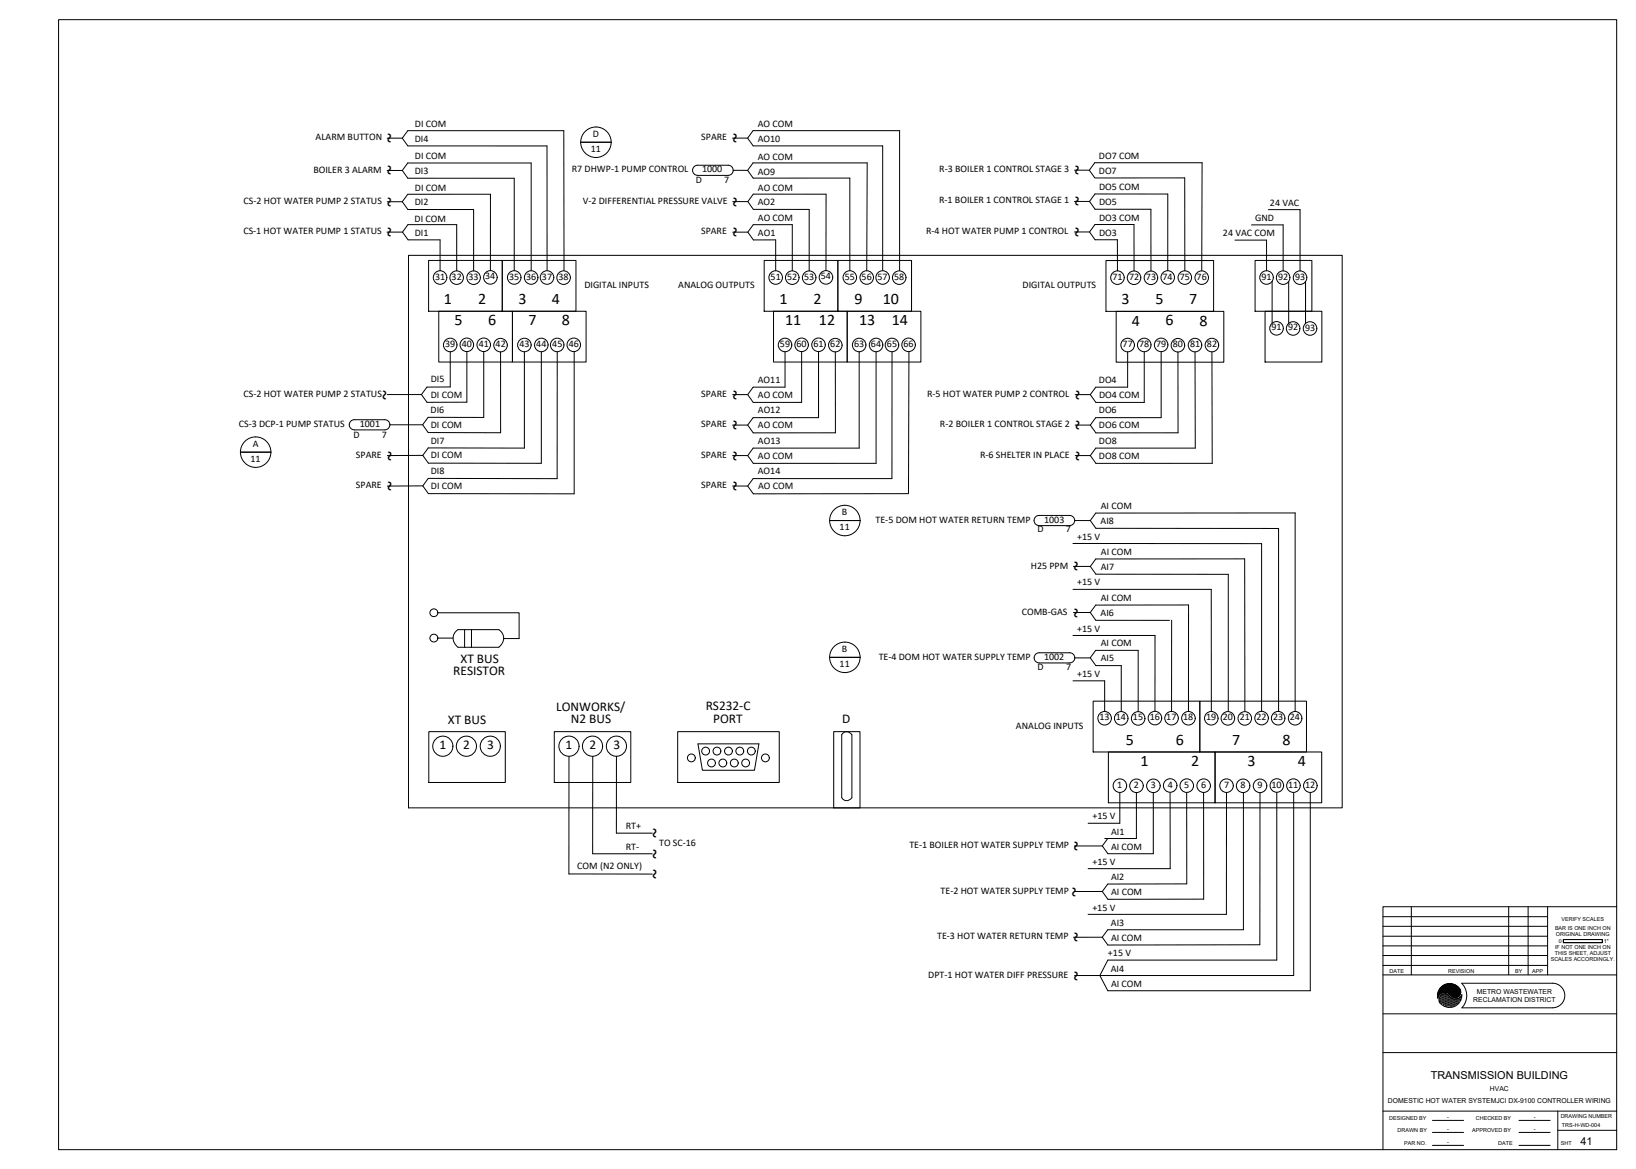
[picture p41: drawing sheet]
<svg xmlns="http://www.w3.org/2000/svg" width="1067mm" height="762mm" viewBox="0 0 1067 762" stroke-linecap="round" stroke-linejoin="round" font-family="sans-serif">
<defs><g id="words">
<g font-size="13">
<text x="248" y="87" transform="rotate(90 248 87)">~</text>
<text x="473" y="87" transform="rotate(90 473 87)">~</text>
<text x="248" y="108" transform="rotate(90 248 108)">~</text>
<text x="696" y="108" transform="rotate(90 696 108)">~</text>
<text x="248" y="128" transform="rotate(90 248 128)">~</text>
<text x="473" y="128" transform="rotate(90 473 128)">~</text>
<text x="696" y="128" transform="rotate(90 696 128)">~</text>
<text x="248" y="148" transform="rotate(90 248 148)">~</text>
<text x="473" y="148" transform="rotate(90 473 148)">~</text>
<text x="696" y="148" transform="rotate(90 696 148)">~</text>
<text x="473" y="254" transform="rotate(90 473 254)">~</text>
<text x="697" y="254" transform="rotate(90 697 254)">~</text>
<text x="257" y="260" transform="rotate(-90 257 260)">~</text>
<text x="473" y="274" transform="rotate(90 473 274)">~</text>
<text x="697" y="274" transform="rotate(90 697 274)">~</text>
<text x="248" y="294" transform="rotate(90 248 294)">~</text>
<text x="473" y="294" transform="rotate(90 473 294)">~</text>
<text x="697" y="294" transform="rotate(90 697 294)">~</text>
<text x="248" y="314" transform="rotate(90 248 314)">~</text>
<text x="473" y="314" transform="rotate(90 473 314)">~</text>
<text x="696" y="366" transform="rotate(90 696 366)">~</text>
<text x="696" y="396" transform="rotate(90 696 396)">~</text>
<text x="421" y="540" transform="rotate(90 421 540)">~</text>
<text x="696" y="548" transform="rotate(90 696 548)">~</text>
<text x="421" y="553" transform="rotate(90 421 553)">~</text>
<text x="421" y="566" transform="rotate(90 421 566)">~</text>
<text x="694" y="578" transform="rotate(90 694 578)">~</text>
<text x="696" y="608" transform="rotate(90 696 608)">~</text>
<text x="696" y="633" transform="rotate(90 696 633)">~</text>
</g>
<g font-size="10.4">
<text x="290" y="198">1</text>
<text x="312" y="198">2</text>
<text x="338" y="198">3</text>
<text x="360" y="198">4</text>
<text x="508" y="198">1</text>
<text x="531" y="198">2</text>
<text x="557" y="198">9</text>
<text x="576" y="198">10</text>
<text x="731" y="198">3</text>
<text x="753" y="198">5</text>
<text x="776" y="198">7</text>
<text x="296" y="212">5</text>
<text x="318" y="212">6</text>
<text x="345" y="212">7</text>
<text x="366" y="212">8</text>
<text x="512" y="212">11</text>
<text x="534" y="212">12</text>
<text x="560" y="212">13</text>
<text x="581" y="212">14</text>
<text x="738" y="212">4</text>
<text x="760" y="212">6</text>
<text x="782" y="212">8</text>
<text x="734" y="485">5</text>
<text x="767" y="486">6</text>
<text x="804" y="485">7</text>
<text x="836" y="486">8</text>
<text x="744" y="499">1</text>
<text x="777" y="500">2</text>
<text x="814" y="499">3</text>
<text x="846" y="500">4</text>
</g>
<g font-size="8.7">
<text x="300" y="432">XT BUS</text>
<text x="296" y="440">RESISTOR</text>
<text x="363" y="463">LONWORKS/</text>
<text x="460" y="463">RS232-C</text>
<text x="292" y="472">XT BUS</text>
<text x="372" y="471">N2 BUS</text>
<text x="465" y="471">PORT</text>
<text x="549" y="472">D</text>
<text x="287" y="488">1</text>
<text x="302" y="488">2</text>
<text x="318" y="488">3</text>
<text x="369" y="488">1</text>
<text x="384" y="488">2</text>
<text x="400" y="488">3</text>
</g>
<g font-size="7.1">
<text x="933" y="703">TRANSMISSION BUILDING</text>
<text x="1031" y="746">41</text>
</g>
<g font-size="6.5">
<text x="271" y="83">DI COM</text>
<text x="494" y="83">AO COM</text>
<text x="386" y="89">D</text>
<text x="206" y="91">ALARM BUTTON</text>
<text x="270" y="92">DI4</text>
<text x="457" y="91">SPARE</text>
<text x="494" y="92">AO10</text>
<text x="385" y="99">11</text>
<text x="271" y="104">DI COM</text>
<text x="494" y="104">AO COM</text>
<text x="717" y="104">DO7 COM</text>
<text x="204" y="112">BOILER 3 ALARM</text>
<text x="271" y="113">DI3</text>
<text x="373" y="112">R7 DHWP-1 PUMP CONTROL</text>
<text x="458" y="112">1000</text>
<text x="494" y="114">AO9</text>
<text x="612" y="112">R-3 BOILER 1 CONTROL STAGE 3</text>
<text x="717" y="114">DO7</text>
<text x="454" y="119">D</text>
<text x="472" y="119">7</text>
<text x="271" y="124">DI COM</text>
<text x="494" y="124">AO COM</text>
<text x="717" y="124">DO5 COM</text>
<text x="159" y="133">CS-2 HOT WATER PUMP 2 STATUS</text>
<text x="270" y="134">DI2</text>
<text x="380" y="133">V-2 DIFFERENTIAL PRESSURE VALVE</text>
<text x="494" y="134">AO2</text>
<text x="612" y="133">R-1 BOILER 1 CONTROL STAGE 1</text>
<text x="717" y="134">DO5</text>
<text x="828" y="134">24 VAC</text>
<text x="818" y="144">GND</text>
<text x="270" y="144">DI COM</text>
<text x="494" y="144">AO COM</text>
<text x="717" y="144">DO3 COM</text>
<text x="159" y="153">CS-1 HOT WATER PUMP 1 STATUS</text>
<text x="270" y="154">DI1</text>
<text x="457" y="153">SPARE</text>
<text x="494" y="154">AO1</text>
<text x="604" y="153">R-4 HOT WATER PUMP 1 CONTROL</text>
<text x="717" y="154">DO3</text>
<text x="797" y="154">24 VAC COM</text>
<text x="284" y="182">31</text>
<text x="295" y="182">32</text>
<text x="306" y="182">33</text>
<text x="316" y="182">34</text>
<text x="332" y="182">35</text>
<text x="343" y="182">36</text>
<text x="353" y="182">37</text>
<text x="364" y="182">38</text>
<text x="503" y="182">51</text>
<text x="513" y="182">52</text>
<text x="524" y="182">53</text>
<text x="535" y="182">54</text>
<text x="551" y="182">55</text>
<text x="562" y="182">56</text>
<text x="572" y="182">57</text>
<text x="583" y="182">58</text>
<text x="725" y="182">71</text>
<text x="736" y="182">72</text>
<text x="747" y="182">73</text>
<text x="758" y="182">74</text>
<text x="769" y="182">75</text>
<text x="780" y="182">76</text>
<text x="823" y="182">91</text>
<text x="833" y="182">92</text>
<text x="845" y="182">93</text>
<text x="381" y="188">DIGITAL INPUTS</text>
<text x="442" y="188">ANALOG OUTPUTS</text>
<text x="667" y="188">DIGITAL OUTPUTS</text>
<text x="829" y="215">91</text>
<text x="840" y="215">92</text>
<text x="851" y="215">93</text>
<text x="290" y="226">39</text>
<text x="301" y="226">40</text>
<text x="312" y="226">41</text>
<text x="323" y="226">42</text>
<text x="339" y="226">43</text>
<text x="350" y="226">44</text>
<text x="360" y="226">45</text>
<text x="371" y="226">46</text>
<text x="509" y="226">59</text>
<text x="519" y="226">60</text>
<text x="530" y="226">61</text>
<text x="541" y="226">62</text>
<text x="557" y="226">63</text>
<text x="568" y="226">64</text>
<text x="578" y="226">65</text>
<text x="589" y="226">66</text>
<text x="732" y="226">77</text>
<text x="743" y="226">78</text>
<text x="754" y="226">79</text>
<text x="765" y="226">80</text>
<text x="776" y="226">81</text>
<text x="787" y="226">82</text>
<text x="281" y="249">DI5</text>
<text x="494" y="249">AO11</text>
<text x="717" y="249">DO4</text>
<text x="159" y="259">CS-2 HOT WATER PUMP 2 STATUS</text>
<text x="281" y="259">DI COM</text>
<text x="457" y="259">SPARE</text>
<text x="494" y="259">AO COM</text>
<text x="604" y="259">R-5 HOT WATER PUMP 2 CONTROL</text>
<text x="717" y="259">DO4 COM</text>
<text x="281" y="269">DI6</text>
<text x="494" y="269">AO12</text>
<text x="717" y="269">DO6</text>
<text x="156" y="279">CS-3 DCP-1 PUMP STATUS</text>
<text x="235" y="279">1001</text>
<text x="281" y="279">DI COM</text>
<text x="457" y="278">SPARE</text>
<text x="494" y="279">AO COM</text>
<text x="613" y="278">R-2 BOILER 1 CONTROL STAGE 2</text>
<text x="717" y="279">DO6 COM</text>
<text x="230" y="285">D</text>
<text x="249" y="285">7</text>
<text x="165" y="291">A</text>
<text x="281" y="289">DI7</text>
<text x="494" y="289">AO13</text>
<text x="717" y="289">DO8</text>
<text x="232" y="298">SPARE</text>
<text x="281" y="299">DI COM</text>
<text x="457" y="298">SPARE</text>
<text x="494" y="299">AO COM</text>
<text x="639" y="298">R-6 SHELTER IN PLACE</text>
<text x="717" y="299">DO8 COM</text>
<text x="163" y="301">11</text>
<text x="281" y="309">DI8</text>
<text x="494" y="309">AO14</text>
<text x="232" y="318">SPARE</text>
<text x="281" y="319">DI COM</text>
<text x="457" y="318">SPARE</text>
<text x="494" y="319">AO COM</text>
<text x="549" y="336">B</text>
<text x="718" y="332">AI COM</text>
<text x="571" y="341">TE-5 DOM HOT WATER RETURN TEMP</text>
<text x="681" y="341">1003</text>
<text x="718" y="342">AI8</text>
<text x="548" y="346">11</text>
<text x="677" y="347">D</text>
<text x="695" y="347">7</text>
<text x="702" y="352">+15 V</text>
<text x="718" y="362">AI COM</text>
<text x="672" y="371">H25 PPM</text>
<text x="718" y="372">AI7</text>
<text x="702" y="382">+15 V</text>
<text x="718" y="392">AI COM</text>
<text x="666" y="401">COMB-GAS</text>
<text x="718" y="402">AI6</text>
<text x="702" y="412">+15 V</text>
<text x="549" y="425">B</text>
<text x="718" y="421">AI COM</text>
<text x="573" y="430">TE-4 DOM HOT WATER SUPPLY TEMP</text>
<text x="681" y="430">1002</text>
<text x="718" y="431">AI5</text>
<text x="548" y="435">11</text>
<text x="677" y="437">D</text>
<text x="695" y="437">7</text>
<text x="702" y="441">+15 V</text>
<text x="717" y="470">13</text>
<text x="728" y="470">14</text>
<text x="739" y="470">15</text>
<text x="750" y="469">16</text>
<text x="761" y="469">17</text>
<text x="772" y="470">18</text>
<text x="786" y="470">19</text>
<text x="797" y="470">20</text>
<text x="808" y="470">21</text>
<text x="819" y="469">22</text>
<text x="830" y="469">23</text>
<text x="841" y="470">24</text>
<text x="663" y="475">ANALOG INPUTS</text>
<text x="729" y="513">1</text>
<text x="739" y="514">2</text>
<text x="750" y="514">3</text>
<text x="761" y="513">4</text>
<text x="772" y="513">5</text>
<text x="783" y="513">6</text>
<text x="798" y="513">7</text>
<text x="809" y="514">8</text>
<text x="820" y="514">9</text>
<text x="829" y="513">10</text>
<text x="840" y="513">11</text>
<text x="851" y="513">12</text>
<text x="712" y="534">+15 V</text>
<text x="408" y="541">RT+</text>
<text x="725" y="544">AI1</text>
<text x="430" y="551">TO SC-16</text>
<text x="408" y="554">RT-</text>
<text x="593" y="553">TE-1 BOILER HOT WATER SUPPLY TEMP</text>
<text x="725" y="554">AI COM</text>
<text x="712" y="564">+15 V</text>
<text x="376" y="566">COM (N2 ONLY)</text>
<text x="724" y="574">AI2</text>
<text x="613" y="582">TE-2 HOT WATER SUPPLY TEMP</text>
<text x="725" y="584">AI COM</text>
<text x="712" y="594">+15 V</text>
<text x="724" y="604">AI3</text>
<text x="611" y="612">TE-3 HOT WATER RETURN TEMP</text>
<text x="724" y="614">AI COM</text>
<text x="722" y="623">+15 V</text>
<text x="724" y="633">AI4</text>
<text x="605" y="637">DPT-1 HOT WATER DIFF PRESSURE</text>
<text x="724" y="643">AI COM</text>
</g>
<g font-size="4.4">
<text x="963" y="648">METRO WASTEWATER</text>
<text x="961" y="653">RECLAMATION DISTRICT</text>
<text x="972" y="711">HVAC</text>
<text x="905" y="719">DOMESTIC HOT WATER SYSTEMJCI DX-9100 CONTROLLER WIRING</text>
</g>
<g font-size="3.5">
<text x="1018" y="601">VERIFY SCALES</text>
<text x="1014" y="606">BAR IS ONE INCH ON</text>
<text x="1015" y="610">ORIGINAL DRAWING</text>
<text x="1016" y="614">0</text>
<text x="1046" y="614">1&quot;</text>
<text x="1014" y="623">THIS SHEET, ADJUST</text>
<text x="1014" y="619">IF NOT ONE INCH ON</text>
<text x="1011" y="627">SCALES ACCORDINGLY.</text>
<text x="906" y="634">DATE</text>
<text x="944" y="634">REVISION</text>
<text x="988" y="634">BY</text>
<text x="999" y="634">APP</text>
<text x="906" y="730">DESIGNED BY</text>
<text x="944" y="730">-</text>
<text x="962" y="730">CHECKED BY</text>
<text x="1000" y="730">-</text>
<text x="1018" y="729">DRAWING NUMBER</text>
<text x="911" y="738">DRAWN BY</text>
<text x="944" y="737">-</text>
<text x="960" y="738">APPROVED BY</text>
<text x="1000" y="737">-</text>
<text x="1019" y="735">TRS-H-WD-004</text>
<text x="916" y="746">PAR NO.</text>
<text x="944" y="746">-</text>
<text x="977" y="746">DATE</text>
<text x="1018" y="746">SHT</text>
</g>
</g></defs>
<!-- layer: CSET -->
<g fill="none" stroke="#000" stroke-width=".65">
<path d="M252 90h10l4 5h91v81M262 90l4-5h102v91M379 93a10 10 0 0 1 10-10 10 10 0 0 1 10 10M379 93a10 10 0 0 0 10 10 10 10 0 0 0 10-10M379 93h20M478 90h10l3 5h85v81M488 90l3-5h96v91M252 111h10l4 5h69v60M262 111l4-5h80v71M455 108a3 3 0 0 0-3 3 3 3 0 0 0 3 3h20a3 3 0 0 0 3-3M455 108h20M475 108a3 3 0 0 1 3 3"/>
<path d="M478 111h10l3 5h63v60M488 111l3-5h74v71M701 111h10M252 132h10l4 5h43v40M262 132l4-5h54v49M478 131h10l3 5 37 1v40M488 131l3-4h48v49M701 131h9l4 5h36l1 41M710 131l4-5h47v50M827 137h21v40M252 151h10l4 5h21v21M262 151l4-5h32v31"/>
<path d="M478 151h10l3 5h15v21M488 151l3-5h26v31M701 151h9l4 5h15v21M710 151l4-5h25v31M805 157h21v20M816 147h21v30M266 166h609v361h-609zM279 170h49v33h-49zM328 170h48v33h-48zM498 170h48v33h-48zM546 170h48v33h-48zM721 170h70v33h-70z"/>
<path d="M773 177v-61h-59l-4-5 4-5h70v71M818 170h37v33h-37zM830 183v28M840 184v27M851 184v27M286 203h48v33h-48zM334 203h48v33h-48zM504 203h48v33h-48zM552 203h48v33h-48zM728 203h70v33h-70zM825 203h37v33h-37zM294 229v23h-16l-3 5"/>
<path d="M304 229v33h-26l-3-5h-22M315 229v43h-36l-3 5M326 229v53h-47l-3-5h-22M342 229v63h-63l-3 5M353 229v73h-74l-3-5h-23M363 229v83h-84l-3 5M374 229v93h-95l-3-5h-23M512 229v23h-21l-3 5M523 229v33h-32l-3-5h-10M534 229v43h-43l-3 5M545 229v53h-54l-3-5h-10M560 229v63h-69l-3 5"/>
<path d="M571 229v73h-80l-3-5h-10M582 229v83h-91l-3 5M593 229l-1 93h-101l-3-5h-10M735 229v23h-20l-4 5M746 229v33h-31l-4-5h-10M757 229v43h-42l-4 5M768 229v53h-53l-4-5h-10M779 229v63h-64l-4 5M790 229v73h-75l-4-5h-10M229 275l2-1h20a3 3 0 0 1 3 3 3 3 0 0 1-3 3h-20a3 3 0 0 1-3-2 3 3 0 0 1 1-3zM157 295a10 10 0 0 1 10-10 10 10 0 0 1 10 10M157 295a10 10 0 0 0 10 10 10 10 0 0 0 10-10"/>
<path d="M157 295h20M541 339a10 10 0 0 1 10-10 10 10 0 0 1 10 10M541 339a10 10 0 0 0 10 10 10 10 0 0 0 10-10M541 339h20M675 337l3-1h19a3 3 0 0 1 4 3 3 3 0 0 1-4 4h-19a3 3 0 0 1-3-2 3 3 0 0 1 0-4zM701 339h10M700 354h123v110M700 369h11M286 399h53v17h-11M700 384h90v80M700 399h11l4 5h48M711 399l3-5h61v70"/>
<path d="M286 416h9M298 411l1-1h26a7 7 0 0 1 0 12h-26a7 7 0 0 1-1-11zM303 410v12M307 410v12M700 414h53v50M764 404v60M541 428a10 10 0 0 1 10-9 10 10 0 0 1 10 9M541 428a10 10 0 0 0 10 10 10 10 0 0 0 10-10M541 428h20M678 425a3 3 0 0 0-4 4 3 3 0 0 0 4 3h20a3 3 0 0 0 3-3M678 426h20M698 425a3 3 0 0 1 3 4"/>
<path d="M701 429h10M700 444h20v20M713 457h69v33h-69zM782 457h70v33h-70zM280 477h49v33h-49zM361 477h50v33h-50zM442 477h66v33h-66zM544 477h17v50h-17zM549 478a4 4 0 0 1 6 1v41a4 4 0 0 1-6 0v-41zM731 464v-30h-16l-4-5 3-5h28v40M812 464v-100h-97l-4 5 4 5h86v90M834 464v-120h-119l-4-5 4-5h130v130"/>
<path d="M371 493v77h54M387 493l-1 64h39M402 493v50h23M455 485h40l-3 17h-34zM723 490h69v33h-69zM792 490h70v33h-70zM730 517v20h-20M741 517v30h-21M752 517v40l-30-1-3-5 3-4M763 517v49h-53M785 517v69h-63l-3-5 3-5h52v-59M800 517v79h-90"/>
<path d="M811 517v89h-89l-3 5 3 5h100v-99M833 517v109h-111l-5 10 5 10h132v-129M844 517v119h-143M719 551h-18M719 581h-18M719 611h-19"/>
<circle cx="287" cy="181" r="4"/>
<circle cx="298" cy="181" r="4"/>
<circle cx="309" cy="181" r="4"/>
<circle cx="320" cy="181" r="4"/>
<circle cx="335" cy="181" r="4"/>
<circle cx="346" cy="181" r="4"/>
<circle cx="357" cy="181" r="4"/>
<circle cx="368" cy="181" r="4"/>
<circle cx="506" cy="181" r="4"/>
<circle cx="517" cy="181" r="4"/>
<circle cx="528" cy="181" r="4"/>
<circle cx="539" cy="181" r="4"/>
<circle cx="554" cy="181" r="4"/>
<circle cx="565" cy="181" r="4"/>
<circle cx="576" cy="181" r="4"/>
<circle cx="586" cy="181" r="4"/>
<circle cx="729" cy="181" r="4"/>
<circle cx="739" cy="181" r="4"/>
<circle cx="751" cy="181" r="4"/>
<circle cx="761" cy="181" r="4"/>
<circle cx="773" cy="181" r="4"/>
<circle cx="784" cy="181" r="4"/>
<circle cx="826" cy="181" r="4"/>
<circle cx="837" cy="181" r="4"/>
<circle cx="848" cy="181" r="4"/>
<circle cx="832" cy="214" r="4"/>
<circle cx="843" cy="214" r="4"/>
<circle cx="854" cy="214" r="4"/>
<circle cx="294" cy="225" r="4"/>
<circle cx="304" cy="225" r="4"/>
<circle cx="315" cy="225" r="4"/>
<circle cx="326" cy="225" r="4"/>
<circle cx="342" cy="225" r="4"/>
<circle cx="353" cy="225" r="4"/>
<circle cx="363" cy="225" r="4"/>
<circle cx="374" cy="225" r="4"/>
<circle cx="512" cy="225" r="4"/>
<circle cx="523" cy="225" r="4"/>
<circle cx="534" cy="225" r="4"/>
<circle cx="545" cy="225" r="4"/>
<circle cx="560" cy="225" r="4"/>
<circle cx="571" cy="225" r="4"/>
<circle cx="582" cy="225" r="4"/>
<circle cx="592" cy="225" r="4"/>
<circle cx="735" cy="225" r="4"/>
<circle cx="746" cy="225" r="4"/>
<circle cx="757" cy="225" r="4"/>
<circle cx="768" cy="225" r="4"/>
<circle cx="779" cy="225" r="4"/>
<circle cx="790" cy="225" r="4"/>
<circle cx="283" cy="399" r="2.6"/>
<circle cx="283" cy="416" r="2.6"/>
<circle cx="720" cy="468" r="4"/>
<circle cx="731" cy="468" r="4"/>
<circle cx="742" cy="468" r="4"/>
<circle cx="753" cy="468" r="4"/>
<circle cx="764" cy="468" r="4"/>
<circle cx="775" cy="468" r="4"/>
<circle cx="790" cy="468" r="4"/>
<circle cx="801" cy="468" r="4"/>
<circle cx="812" cy="468" r="4"/>
<circle cx="823" cy="468" r="4"/>
<circle cx="833" cy="468" r="4"/>
<circle cx="845" cy="468" r="4"/>
<circle cx="289" cy="486" r="7"/>
<circle cx="304" cy="486" r="7"/>
<circle cx="320" cy="486" r="7"/>
<circle cx="371" cy="486" r="7"/>
<circle cx="386" cy="486" r="7"/>
<circle cx="402" cy="486" r="7"/>
<circle cx="451" cy="494" r="2.6"/>
<circle cx="460" cy="490" r="2.6"/>
<circle cx="464" cy="497" r="2.6"/>
<circle cx="468" cy="490" r="2.6"/>
<circle cx="471" cy="497" r="2.6"/>
<circle cx="475" cy="490" r="2.6"/>
<circle cx="479" cy="497" r="2.6"/>
<circle cx="482" cy="490" r="2.6"/>
<circle cx="486" cy="497" r="2.6"/>
<circle cx="490" cy="490" r="2.6"/>
<circle cx="499" cy="494" r="2.6"/>
<circle cx="730" cy="512" r="4"/>
<circle cx="741" cy="512" r="4"/>
<circle cx="752" cy="512" r="4"/>
<circle cx="763" cy="512" r="4"/>
<circle cx="774" cy="512" r="4"/>
<circle cx="785" cy="512" r="4"/>
<circle cx="800" cy="512" r="4"/>
<circle cx="811" cy="512" r="4"/>
<circle cx="822" cy="512" r="4"/>
<circle cx="833" cy="512" r="4"/>
<circle cx="843" cy="512" r="4"/>
<circle cx="854" cy="512" r="4"/>
</g>
<!-- layer: BORDER-PLANT-30X42-LINEWORK|BORDER -->
<g fill="none" stroke="#000" stroke-width=".65">
<path d="M38 13h1016v736h-1016zM902 598h107M920 591v44M984 591v44M996 591v44M1009 591v44M1054 591h-152v158M902 617h107M902 610h107M902 604h107M1019 612h26v2h-26zM902 635h152"/>
<path d="M902 629h107M902 623h107M902 661h152M902 686h152M902 724h152M1016 724v25M1016 737h38"/>
</g>
<!-- layer: BORDER-PLANT-30X42-LINEWORK|LOGO -->
<g fill="#000">
<circle cx="939" cy="653" r=".2"/>
<circle cx="939" cy="651" r=".2"/>
<circle cx="939" cy="654" r=".2"/>
<circle cx="939" cy="652" r=".2"/>
<circle cx="939" cy="650" r=".2"/>
<circle cx="940" cy="652" r=".2"/>
<circle cx="940" cy="654" r=".2"/>
<circle cx="940" cy="649" r=".2"/>
<circle cx="940" cy="651" r=".2"/>
<circle cx="940" cy="650" r=".2"/>
<circle cx="940" cy="653" r=".2"/>
<circle cx="941" cy="652" r=".2"/>
<circle cx="941" cy="651" r=".2"/>
<circle cx="941" cy="654" r=".2"/>
<circle cx="941" cy="649" r=".2"/>
<circle cx="941" cy="653" r=".2"/>
<circle cx="941" cy="650" r=".2"/>
<circle cx="941" cy="648" r=".2"/>
<circle cx="941" cy="655" r=".2"/>
<circle cx="942" cy="654" r=".2"/>
<circle cx="942" cy="653" r=".2"/>
<circle cx="942" cy="651" r=".2"/>
<circle cx="942" cy="650" r=".2"/>
<circle cx="942" cy="648" r=".2"/>
<circle cx="942" cy="655" r=".2"/>
<circle cx="942" cy="652" r=".2"/>
<circle cx="942" cy="649" r=".2"/>
<circle cx="943" cy="656" r=".2"/>
<circle cx="943" cy="654" r=".2"/>
<circle cx="943" cy="653" r=".2"/>
<circle cx="943" cy="648" r=".2"/>
<circle cx="943" cy="650" r=".2"/>
<circle cx="943" cy="651" r=".2"/>
<circle cx="943" cy="655" r=".2"/>
<circle cx="943" cy="652" r=".2"/>
<circle cx="943" cy="649" r=".2"/>
<circle cx="944" cy="652" r=".2"/>
<circle cx="944" cy="649" r=".2"/>
<circle cx="944" cy="655" r=".2"/>
<circle cx="944" cy="651" r=".2"/>
<circle cx="944" cy="654" r=".2"/>
<circle cx="944" cy="656" r=".2"/>
<circle cx="944" cy="650" r=".2"/>
<circle cx="944" cy="653" r=".2"/>
<circle cx="945" cy="654" r=".2"/>
<circle cx="945" cy="652" r=".2"/>
<circle cx="945" cy="651" r=".2"/>
<circle cx="945" cy="649" r=".2"/>
<circle cx="945" cy="655" r=".2"/>
<circle cx="945" cy="653" r=".2"/>
<circle cx="945" cy="650" r=".2"/>
<circle cx="945" cy="656" r=".2"/>
<circle cx="946" cy="656" r=".2"/>
<circle cx="946" cy="654" r=".2"/>
<circle cx="946" cy="653" r=".2"/>
<circle cx="946" cy="651" r=".2"/>
<circle cx="946" cy="655" r=".2"/>
<circle cx="946" cy="652" r=".2"/>
<circle cx="947" cy="653" r=".2"/>
<circle cx="947" cy="654" r=".2"/>
<circle cx="947" cy="651" r=".2"/>
<circle cx="947" cy="656" r=".2"/>
<circle cx="947" cy="655" r=".2"/>
<circle cx="947" cy="652" r=".2"/>
<circle cx="948" cy="655" r=".2"/>
<circle cx="948" cy="654" r=".2"/>
<circle cx="948" cy="652" r=".2"/>
<circle cx="948" cy="653" r=".2"/>
<circle cx="948" cy="656" r=".2"/>
<circle cx="948" cy="651" r=".2"/>
<circle cx="949" cy="652" r=".2"/>
<circle cx="949" cy="655" r=".2"/>
<circle cx="949" cy="654" r=".2"/>
<circle cx="949" cy="653" r=".2"/>
<circle cx="949" cy="651" r=".2"/>
<circle cx="950" cy="654" r=".2"/>
<circle cx="950" cy="651" r=".2"/>
<circle cx="950" cy="653" r=".2"/>
<circle cx="950" cy="652" r=".2"/>
<circle cx="951" cy="653" r=".2"/>
<circle cx="951" cy="654" r=".2"/>
<circle cx="951" cy="651" r=".2"/>
<circle cx="951" cy="652" r=".2"/>
<circle cx="952" cy="652" r=".2"/>
<circle cx="952" cy="651" r=".2"/>
<circle cx="953" cy="650" r=".2"/>
</g>
<g fill="none" stroke="#000" stroke-width=".65">
<path d="M937 649h1M937 649h2M937 650h1M937 648h2M938 648h1M938 651h.1M938 647h2M938 647h3M938 647h15M938 646h15M938 646h14M938 645h14"/>
<path d="M939 645h13M939 644h13M939 644h12M940 644h11M940 649a4 4 0 0 1 6 1 5 5 0 0 0 7-2 8 8 0 0 1-6 8 8 8 0 0 1-9-4zM940 643h11M940 643h10M941 643h9M941 642h8M942 642h7M943 642h5M943 647h10"/>
<path d="M944 641h3M944 647h8M945 648h7M946 649a5 5 0 0 0-5-2 5 5 0 0 0-3 4M946 649h6M946 649h5M947 650h4M948 650h2M952 645a8 8 0 0 0-10-3 8 8 0 0 0-4 9M952 645a4 4 0 0 1-1 5 4 4 0 0 1-5-1M1012 641a8 8 0 0 1 8 8 8 8 0 0 1-8 8h-59a12 12 0 0 0 0-16h59"/>
</g>
<!-- layer: BORDER-PLANT-30X42-LINEWORK|TEXT2 -->
<path d="M934 730h20M934 738h20M991 730h20M991 738h20M934 747h20M991 747h20" fill="none" stroke="#000" stroke-width=".65"/>
<use href="#words"/>
</svg>
